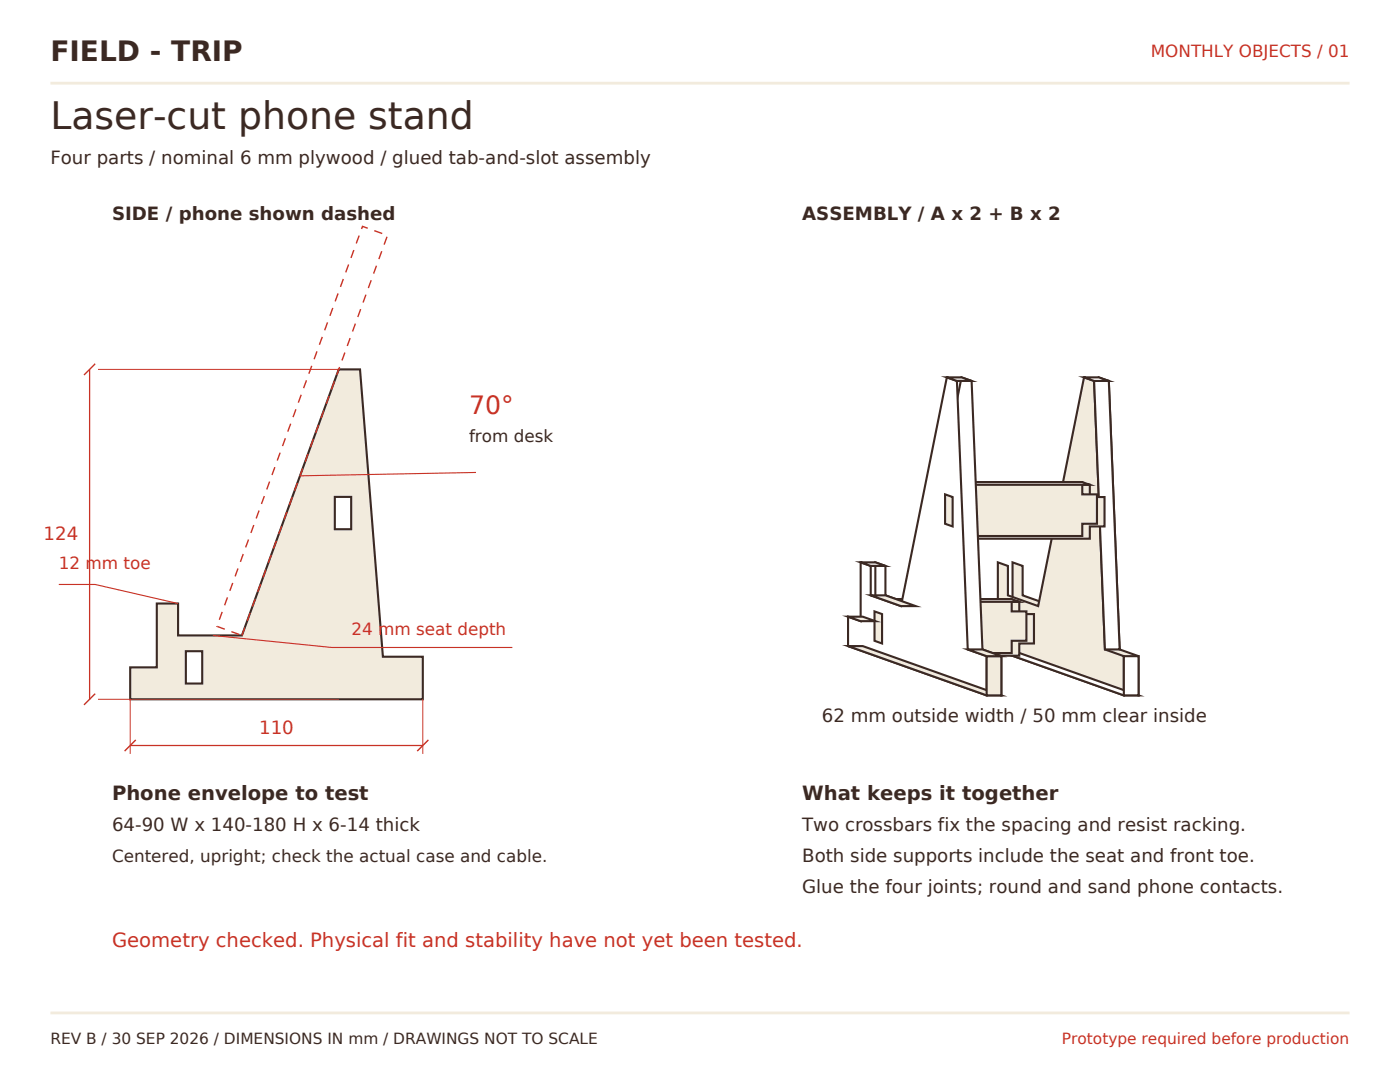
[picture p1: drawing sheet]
<svg xmlns="http://www.w3.org/2000/svg" width="279mm" height="216mm" viewBox="0 0 279 216" stroke-linecap="round" stroke-linejoin="round" font-family="sans-serif">
<defs><g id="words">
<text font-size="7.5" fill="#3b2923" x="10.1" y="25.8">Laser-cut phone stand</text>
<text font-size="5.6" fill="#3b2923" x="10.1" y="12.1">FIELD - TRIP</text>
<text font-size="5" fill="#c83225" x="93.6" y="82.5">70°</text>
<g font-size="3.9" fill="#3b2923">
<text x="22.4" y="159.7">Phone envelope to test</text>
<text x="160.1" y="159.7">What keeps it together</text>
</g>
<text font-size="3.9" fill="#c83225" x="22.4" y="189">Geometry checked. Physical fit and stability have not yet been tested.</text>
<g font-size="3.6" fill="#3b2923">
<text x="10.1" y="32.8">Four parts / nominal 6 mm plywood / glued tab-and-slot assembly</text>
<text x="22.4" y="44">SIDE / phone shown dashed</text>
<text x="160.1" y="44">ASSEMBLY / A x 2 + B x 2</text>
<text x="164" y="144">62 mm outside width / 50 mm clear inside</text>
<text x="22.4" y="165.8">64-90 W x 140-180 H x 6-14 thick</text>
<text x="160.1" y="165.8">Two crossbars fix the spacing and resist racking.</text>
<text x="160.1" y="171.9">Both side supports include the seat and front toe.</text>
<text x="160.1" y="178.1">Glue the four joints; round and sand phone contacts.</text>
</g>
<g font-size="3.6" fill="#c83225">
<text x="8.7" y="107.7">124</text>
<text x="51.7" y="146.5">110</text>
</g>
<g font-size="3.4" fill="#c83225">
<text x="229.7" y="11.3">MONTHLY OBJECTS / 01</text>
<text x="11.7" y="113.6">12 mm toe</text>
<text x="70.1" y="126.7">24 mm seat depth</text>
</g>
<g font-size="3.4" fill="#3b2923">
<text x="93.6" y="88.1">from desk</text>
<text x="22.4" y="171.9">Centered, upright; check the actual case and cable.</text>
</g>
<text font-size="3.1" fill="#3b2923" x="10.1" y="208.3">REV B / 30 SEP 2026 / DIMENSIONS IN mm / DRAWINGS NOT TO SCALE</text>
<text font-size="3.1" fill="#c83225" x="211.9" y="208.3">Prototype required before production</text>
</g></defs>
<path d="M10.1 16.6h259.2" fill="none" stroke="#f2ebdd" stroke-width=".56"/>
<path d="M67.6 73.7h4.2l4.6 57.3h8v8.5h-58.4v-6.3h5.3v-12.8h4.2v6.4h12.8z" fill-rule="evenodd" fill="#f2ebdd" stroke="#3b2923" stroke-width=".42"/>
<g fill="#fff" stroke="#3b2923" stroke-width=".42">
<path d="M37.1 129.9h3.3v6.5h-3.3z" fill-rule="evenodd"/>
<path d="M66.8 99.2h3.3v6.4h-3.3z" fill-rule="evenodd"/>
</g>
<path d="M48.3 126.8l29-79.8-5-1.8-29 79.8 5 1.8" fill="none" stroke="#c83225" stroke-width=".28" stroke-dasharray="1.7 1.4" stroke-linecap="butt"/>
<path d="M19.6 73.7h48M19.6 139.5h48M26 139.5v10.9M84.4 139.5v10.9" fill="none" stroke="#c83225" stroke-width=".2"/>
<path d="M17.9 73.7v65.8M26 148.8h58.4" fill="none" stroke="#c83225" stroke-width=".25"/>
<path d="M19 72.6l-2.2 2.2M19 138.4l-2.2 2.3M27.1 147.6l-2.2 2.3M85.5 147.6l-2.2 2.3" fill="none" stroke="#c83225" stroke-width=".28"/>
<path d="M95 94.3l-35 .6M11.7 116.6h7.3l16.5 3.8M42.4 126.8l23.8 2.4h36.1" fill="none" stroke="#c83225" stroke-width=".22"/>
<g fill="#f2ebdd" stroke="#3b2923" stroke-width=".42">
<path d="M219.3 75.3l2 .7 2.2 53.6 3.7 1.3v7.9l-27.6-9.9v-5.8l2.5 .8v-11.7l2 .7v5.9l6 2.1z" fill-rule="evenodd"/>
<path d="M216.3 75.3l2.1 .7 2.1 53.6 3.8 1.3v7.9l-27.7-9.9v-5.8l2.5 .8v-11.7l2.1 .7v5.9l6 2.1z" fill-rule="evenodd"/>
</g>
<g fill="#fff" stroke="#3b2923" stroke-width=".42">
<path d="M196.6 128.9h3l27.6 9.9h-2.9z" fill-rule="evenodd"/>
<path d="M224.3 130.9h2.9v7.9h-2.9z" fill-rule="evenodd"/>
<path d="M218.4 76h2.9l2.2 53.6h-3z" fill-rule="evenodd"/>
<path d="M216.3 75.3h3l2 .7h-2.9z" fill-rule="evenodd"/>
</g>
<g fill="#f2ebdd" stroke="#3b2923" stroke-width=".42">
<path d="M176 122.5h3v-2.4h24.4v2.4h3v5.9h-3v2.4h-24.4v-2.4h-3z" fill-rule="evenodd"/>
<path d="M174.5 122h3v-2.4h24.4v2.4h2.9v5.9h-2.9v2.4h-24.4v-2.4h-3z" fill-rule="evenodd"/>
</g>
<path d="M177.5 119.6h24.4l1.5 .5h-24.4z" fill-rule="evenodd" fill="#fff" stroke="#3b2923" stroke-width=".42"/>
<g fill="#f2ebdd" stroke="#3b2923" stroke-width=".42">
<path d="M190.1 99.2h3v-2.5h24.4v2.5h2.9v5.8h-2.9v2.5h-24.4v-2.5h-3z" fill-rule="evenodd"/>
<path d="M188.6 98.6h2.9v-2.4h24.5v2.4h2.9v5.9h-2.9v2.5h-24.5v-2.5h-2.9z" fill-rule="evenodd"/>
</g>
<g fill="#fff" stroke="#3b2923" stroke-width=".42">
<path d="M191.5 96.2h24.5l1.5 .5h-24.4z" fill-rule="evenodd"/>
<path d="M191.9 75.3l2 .7 2.2 53.6 3.7 1.3v7.9l-27.6-9.9v-5.8l2.5 .8v-11.7l2 .7v5.9l6 2.1z" fill-rule="evenodd"/>
<path d="M189 75.3l2 .7 2.1 53.6 3.8 1.3v7.9l-27.7-9.9v-5.8l2.6 .8v-11.7l2 .7v5.9l6 2.1z" fill-rule="evenodd"/>
</g>
<g fill="#f2ebdd" stroke="#3b2923" stroke-width=".42">
<path d="M174.5 122l1.5 .5v5.9l-1.5-.5z" fill-rule="evenodd"/>
<path d="M188.6 98.6l1.5 .6v5.8l-1.5-.5z" fill-rule="evenodd"/>
<path d="M169.2 128.9h3l27.6 9.9h-2.9z" fill-rule="evenodd"/>
<path d="M196.9 130.9h2.9v7.9h-2.9z" fill-rule="evenodd"/>
<path d="M193.1 129.6h3l3.7 1.3h-2.9z" fill-rule="evenodd"/>
<path d="M189 75.3h2.9l2 .7h-2.9z" fill-rule="evenodd"/>
<path d="M173.8 118.8h2.9l6 2.1h-2.9z" fill-rule="evenodd"/>
<path d="M171.8 112.2h2.9l2 .7h-2.9z" fill-rule="evenodd"/>
<path d="M169.2 123.1h3l2.5 .8h-2.9z" fill-rule="evenodd"/>
</g>
<path d="M10.1 202.1h259.2" fill="none" stroke="#f2ebdd" stroke-width=".56"/>
<path d="M49.2 9.6h2.2v2.2h-2.2z" fill="#fff" stroke="#fff" stroke-width=".35"/>
<use href="#words"/>
</svg>
